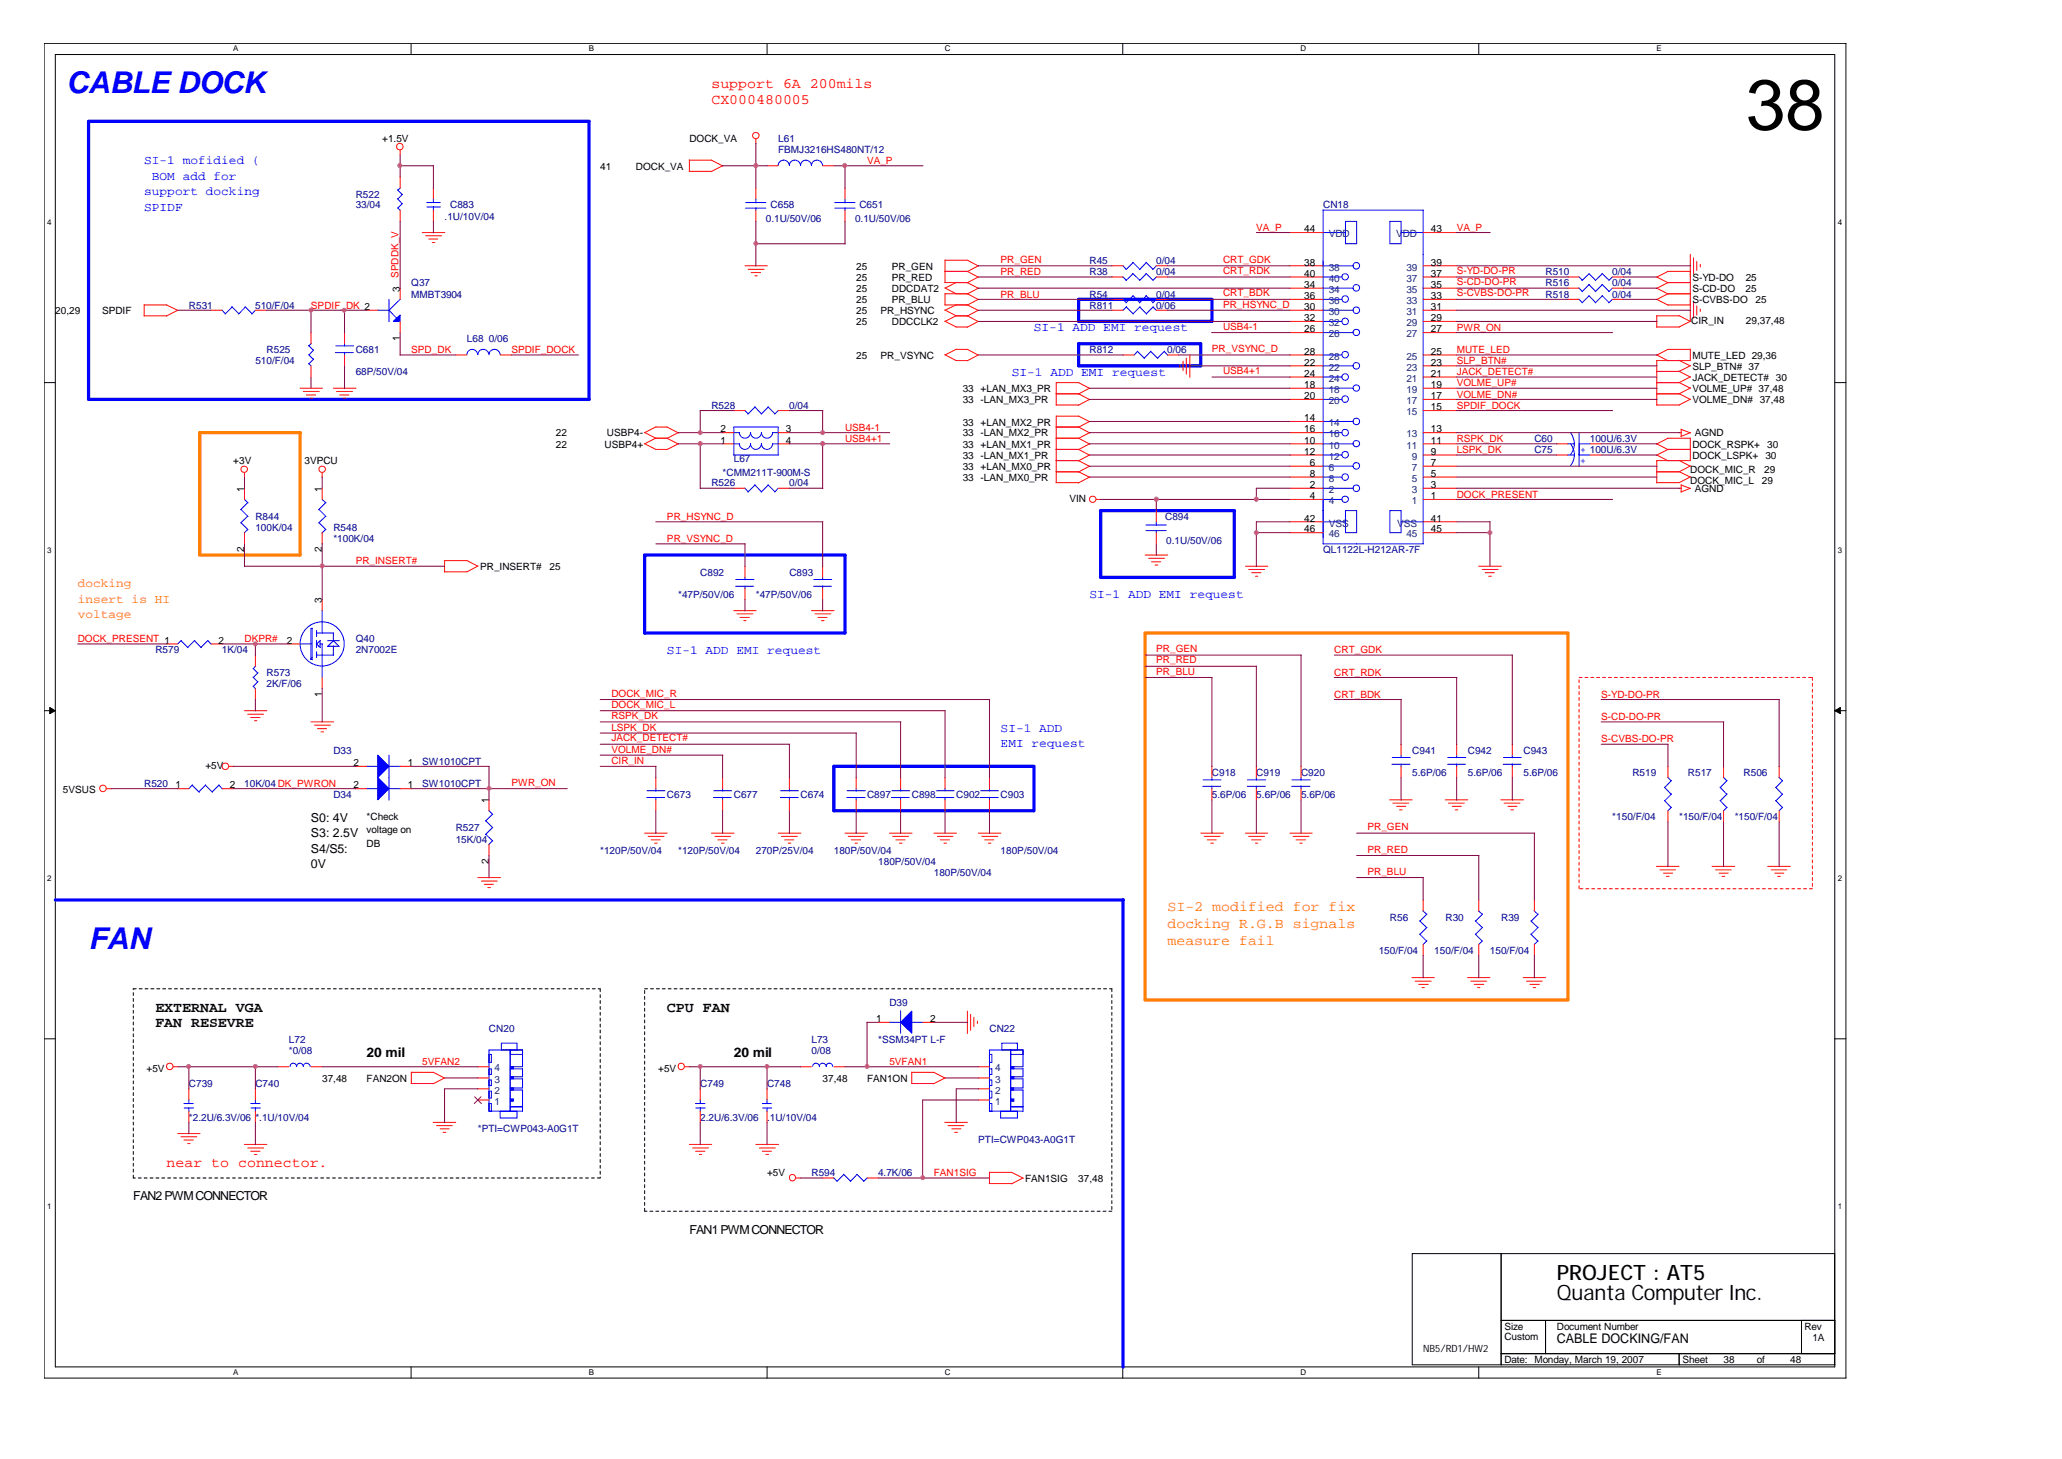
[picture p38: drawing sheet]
<svg xmlns="http://www.w3.org/2000/svg" width="297mm" height="210mm" viewBox="0 0 297 210" stroke-linecap="round" stroke-linejoin="round" font-family="sans-serif">
<defs><g id="words">
<text font-size="10.2" x="251.2" y="18.6">38</text>
<g font-size="4.3" fill="#00f">
<text x="9.6" y="13.4">CABLEDOCK</text>
<text x="12.7" y="136.6">FAN</text>
</g>
<g font-size="3">
<text x="224" y="184.2">PROJECT : AT5</text>
<text x="224" y="187">Quanta Computer Inc.</text>
</g>
<g font-size="2.1" fill="#f00">
<text x="102.4" y="12.7">support 6A 200mils</text>
<text x="102.4" y="15">CX000480005</text>
<text x="24" y="167.9">near to connector.</text>
</g>
<g font-size="2.1" fill="#ff8000">
<text x="168" y="131.1">SI-2 modified for fix</text>
<text x="168" y="133.5">docking R.G.B signals</text>
<text x="168" y="135.9">measure fail</text>
</g>
<g font-size="2.1">
<text x="22.4" y="145.6">EXTERNAL VGA</text>
<text x="22.4" y="147.7">FAN RESEVRE</text>
<text x="96" y="145.6">CPU FAN</text>
</g>
<g font-size="1.9">
<text x="52.7" y="152">20 mil</text>
<text x="105.6" y="152">20 mil</text>
<text x="224" y="193.2">CABLE DOCKING/FAN</text>
</g>
<g font-size="1.8" fill="#00f">
<text x="20.7" y="23.6">SI-1 mofidied (</text>
<text x="20.7" y="28.1">support docking</text>
<text x="21.9" y="25.9">BOM add for</text>
<text x="20.7" y="30.4">SPIDF</text>
<text x="148.8" y="47.6">SI-1 ADD EMI request</text>
<text x="145.6" y="54">SI-1 ADD EMI request</text>
<text x="156.8" y="86">SI-1 ADD EMI request</text>
<text x="96" y="94">SI-1 ADD EMI request</text>
<text x="144" y="105.3">SI-1 ADD</text>
<text x="144" y="107.5">EMI request</text>
</g>
<g font-size="1.8" fill="#ff8000">
<text x="11.2" y="84.5">docking</text>
<text x="11.2" y="86.7">insert is HI</text>
<text x="11.2" y="89">voltage</text>
</g>
<g font-size="1.8">
<text x="44.7" y="118.3">S0: 4V</text>
<text x="44.7" y="120.5">S3: 2.5V</text>
<text x="44.7" y="122.7">S4/S5:</text>
<text x="44.7" y="124.9">0V</text>
<text x="19.2" y="172.7">FAN2 PWM CONNECTOR</text>
<text x="99.2" y="177.5">FAN1 PWM CONNECTOR</text>
</g>
<g font-size="1.4">
<text x="55" y="20.4">+1.5V</text>
<text x="99.2" y="20.4">DOCK_VA</text>
<text x="86.4" y="24.4">41</text>
<text x="91.5" y="24.4">DOCK_VA</text>
<text x="187.7" y="33.4">44</text>
<text x="205.9" y="33.4">43</text>
<text x="57.5" y="42" transform="rotate(-90 57.5 42)">3</text>
<text x="123.2" y="38.8">25</text>
<text x="123.2" y="40.4">25</text>
<text x="128.3" y="38.8">PR_GEN</text>
<text x="128.3" y="40.4">PR_RED</text>
<text x="187.7" y="41.4">34</text>
<text x="187.7" y="38.2">38</text>
<text x="187.7" y="39.8">40</text>
<text x="205.9" y="41.4">35</text>
<text x="205.9" y="39.8">37</text>
<text x="205.9" y="38.2">39</text>
<text x="243.5" y="40.4">S-YD-DO</text>
<text x="251.2" y="40.4">25</text>
<text x="8" y="45.2">20,29</text>
<text x="14.7" y="45.2">SPDIF</text>
<text x="123.2" y="46.8">25</text>
<text x="123.2" y="42">25</text>
<text x="123.2" y="43.6">25</text>
<text x="123.2" y="45.2">25</text>
<text x="126.7" y="45.2">PR_HSYNC</text>
<text x="128.3" y="46.8">DDCCLK2</text>
<text x="128.3" y="42">DDCDAT2</text>
<text x="128.3" y="43.6">PR_BLU</text>
<text x="187.7" y="47.8">26</text>
<text x="187.7" y="44.6">30</text>
<text x="187.7" y="46.2">32</text>
<text x="187.7" y="43">36</text>
<text x="205.9" y="47.8">27</text>
<text x="205.9" y="46.2">29</text>
<text x="205.9" y="44.6">31</text>
<text x="205.9" y="43">33</text>
<text x="243.3" y="46.7">CIR_IN</text>
<text x="243.5" y="43.6">S-CVBS-DO</text>
<text x="243.5" y="42">S-CD-DO</text>
<text x="251.2" y="42">25</text>
<text x="251.2" y="46.7">29,37,48</text>
<text x="252.6" y="43.6">25</text>
<text x="57.5" y="49" transform="rotate(-90 57.5 49)">1</text>
<text x="123.2" y="51.6">25</text>
<text x="126.7" y="51.6">PR_VSYNC</text>
<text x="187.7" y="52.6">22</text>
<text x="187.7" y="51">28</text>
<text x="205.9" y="52.6">23</text>
<text x="205.9" y="51">25</text>
<text x="243.5" y="53.2">SLP_BTN# 37</text>
<text x="243.5" y="51.6">MUTE_LED 29,36</text>
<text x="138.5" y="56.4">33 +LAN_MX3_PR</text>
<text x="138.5" y="58">33 -LAN_MX3_PR</text>
<text x="187.7" y="55.8">18</text>
<text x="187.7" y="57.4">20</text>
<text x="187.7" y="54.2">24</text>
<text x="205.9" y="59">15</text>
<text x="205.9" y="57.4">17</text>
<text x="205.9" y="55.8">19</text>
<text x="205.9" y="54.2">21</text>
<text x="243.5" y="54.8">JACK_DETECT# 30</text>
<text x="243.5" y="58">VOLME_DN# 37,48</text>
<text x="243.5" y="56.4">VOLME_UP# 37,48</text>
<text x="80" y="62.8">22</text>
<text x="80" y="64.4">22</text>
<text x="87" y="64.4">USBP4+</text>
<text x="87.3" y="62.8">USBP4-</text>
<text x="103.7" y="62.2">2</text>
<text x="103.7" y="63.8">1</text>
<text x="113.1" y="63.8">4</text>
<text x="113.1" y="62.2">3</text>
<text x="138.5" y="62.8">33 -LAN_MX2_PR</text>
<text x="138.5" y="64.4">33 +LAN_MX1_PR</text>
<text x="138.5" y="61.2">33 +LAN_MX2_PR</text>
<text x="187.7" y="63.8">10</text>
<text x="187.7" y="65.4">12</text>
<text x="187.7" y="60.6">14</text>
<text x="187.7" y="62.2">16</text>
<text x="205.9" y="65.4">9</text>
<text x="205.9" y="63.8">11</text>
<text x="205.9" y="62.2">13</text>
<text x="243.5" y="64.4">DOCK_RSPK+</text>
<text x="243.8" y="62.8">AGND</text>
<text x="254.3" y="64.4">30</text>
<text x="33.6" y="66.8">+3V</text>
<text x="35.1" y="70.8" transform="rotate(-90 35.1 70.8)">1</text>
<text x="43.8" y="66.8">3VPCU</text>
<text x="46.3" y="70.8" transform="rotate(-90 46.3 70.8)">1</text>
<text x="138.5" y="67.6">33 +LAN_MX0_PR</text>
<text x="138.5" y="66">33 -LAN_MX1_PR</text>
<text x="138.5" y="69.2">33 -LAN_MX0_PR</text>
<text x="188.5" y="70.2">2</text>
<text x="188.5" y="71.8">4</text>
<text x="188.5" y="67">6</text>
<text x="188.5" y="68.6">8</text>
<text x="205.9" y="71.8">1</text>
<text x="205.9" y="70.2">3</text>
<text x="205.9" y="68.6">5</text>
<text x="205.9" y="67">7</text>
<text x="243.2" y="69.7">DOCK_MIC_L</text>
<text x="243.2" y="68.1">DOCK_MIC_R</text>
<text x="243.5" y="66">DOCK_LSPK+</text>
<text x="243.8" y="70.8">AGND</text>
<text x="253.5" y="69.7">29</text>
<text x="253.8" y="68.1">29</text>
<text x="254" y="66">30</text>
<text x="153.9" y="72.2">VIN</text>
<text x="187.7" y="75">42</text>
<text x="187.7" y="76.6">46</text>
<text x="205.9" y="75">41</text>
<text x="205.9" y="76.6">45</text>
<text x="35.1" y="79.4" transform="rotate(-90 35.1 79.4)">2</text>
<text x="46.3" y="79.4" transform="rotate(-90 46.3 79.4)">2</text>
<text x="69.1" y="82">PR_INSERT#</text>
<text x="79.1" y="82">25</text>
<text x="46.3" y="86.8" transform="rotate(-90 46.3 86.8)">3</text>
<text x="31.5" y="92.6">2</text>
<text x="41.3" y="92.6">2</text>
<text x="46.3" y="100.3" transform="rotate(-90 46.3 100.3)">1</text>
<text x="25.3" y="113.4">1</text>
<text x="29.5" y="110.7">+5V</text>
<text x="33.1" y="113.4">2</text>
<text x="50.8" y="110.2">2</text>
<text x="50.8" y="113.4">2</text>
<text x="58.7" y="110.2">1</text>
<text x="58.7" y="113.4">1</text>
<text x="9.1" y="114">5VSUS</text>
<text x="52.7" y="118">*Check</text>
<text x="52.7" y="119.9">voltage on</text>
<text x="70.3" y="115.5" transform="rotate(-90 70.3 115.5)">1</text>
<text x="52.7" y="121.8">DB</text>
<text x="70.3" y="124.3" transform="rotate(-90 70.3 124.3)">2</text>
<text x="126.1" y="147">1</text>
<text x="133.9" y="147">2</text>
<text x="21.1" y="154.2">+5V</text>
<text x="46.4" y="155.6">37,48</text>
<text x="52.7" y="155.6">FAN2ON</text>
<text x="94.7" y="154.2">+5V</text>
<text x="118.4" y="155.6">37,48</text>
<text x="124.8" y="155.6">FAN1ON</text>
<text x="110.4" y="169.2">+5V</text>
<text x="147.5" y="170">FAN1SIG</text>
<text x="155.2" y="170">37,48</text>
<text x="216.5" y="191.3">Size</text>
<text x="224" y="191.3">Document Number</text>
<text x="259.6" y="191.3">Rev</text>
<text x="204.8" y="194.5">NB5/RD1/HW2</text>
<text x="216.5" y="192.8">Custom</text>
<text x="216.5" y="196.1">Date: Monday, March 19, 2007</text>
<text x="242.1" y="196.1">Sheet</text>
<text x="248" y="196.1">38</text>
<text x="252.8" y="196.1">of</text>
<text x="257.6" y="196.1">48</text>
<text x="260.8" y="192.9">1A</text>
</g>
<g font-size="1.4" fill="#000080">
<text x="112" y="20.4">L61</text>
<text x="112" y="22">FBMJ3216HS480NT/12</text>
<text x="51.2" y="28.4">R522</text>
<text x="51.2" y="30">33/04</text>
<text x="64.8" y="30">C883</text>
<text x="110.9" y="30">C658</text>
<text x="123.7" y="30">C651</text>
<text x="190.4" y="30">CN18</text>
<text x="64" y="31.6">.1U/10V/04</text>
<text x="110.2" y="31.9">0.1U/50V/06</text>
<text x="123" y="31.9">0.1U/50V/06</text>
<text x="59.2" y="41.2">Q37</text>
<text x="156.8" y="38">R45</text>
<text x="156.8" y="39.6">R38</text>
<text x="166.3" y="38">0/04</text>
<text x="166.3" y="39.6">0/04</text>
<text x="222.4" y="41.2">R516</text>
<text x="222.4" y="39.6">R510</text>
<text x="232" y="41.2">0/04</text>
<text x="232" y="39.6">0/04</text>
<text x="27.2" y="44.4">R531</text>
<text x="36.7" y="44.4">510/F/04</text>
<text x="59.2" y="42.8">MMBT3904</text>
<text x="156.8" y="42.8">R54</text>
<text x="156.8" y="44.4">R811</text>
<text x="166.3" y="44.4">0/06</text>
<text x="166.3" y="42.8">0/04</text>
<text x="222.4" y="42.8">R518</text>
<text x="232" y="42.8">0/04</text>
<text x="36.7" y="52.4">510/F/04</text>
<text x="38.4" y="50.8">R525</text>
<text x="51.2" y="50.8">C681</text>
<text x="51.2" y="54">68P/50V/04</text>
<text x="67.2" y="49.2">L68</text>
<text x="70.3" y="49.2">0/06</text>
<text x="156.8" y="50.8">R812</text>
<text x="168" y="50.8">0/06</text>
<text x="102.4" y="58.8">R528</text>
<text x="113.6" y="58.8">0/04</text>
<text x="220.8" y="65.2">C75</text>
<text x="220.8" y="63.6">C60</text>
<text x="228.7" y="65.2">100U/6.3V</text>
<text x="228.7" y="63.6">100U/6.3V</text>
<text x="102.4" y="70">R526</text>
<text x="104" y="68.4">*CMM211T-900M-S</text>
<text x="105.6" y="66.5">L67</text>
<text x="113.6" y="70">0/04</text>
<text x="36.7" y="74.8">R844</text>
<text x="36.7" y="76.4">100K/04</text>
<text x="48" y="76.4">R548</text>
<text x="48" y="78">*100K/04</text>
<text x="167.6" y="74.8">C894</text>
<text x="100.8" y="82.8">C892</text>
<text x="113.6" y="82.8">C893</text>
<text x="167.8" y="78.3">0.1U/50V/06</text>
<text x="190.4" y="79.6">QL1122L-H212AR-7F</text>
<text x="97.6" y="86">*47P/50V/06</text>
<text x="108.8" y="86">*47P/50V/06</text>
<text x="22.4" y="94">R579</text>
<text x="31.9" y="94">1K/04</text>
<text x="51.2" y="92.4">Q40</text>
<text x="51.2" y="94">2N7002E</text>
<text x="38.4" y="97.2">R573</text>
<text x="38.4" y="98.8">2K/F/06</text>
<text x="20.7" y="113.2">R520</text>
<text x="35.2" y="113.2">10K/04 DK_PWRON</text>
<text x="48" y="108.4">D33</text>
<text x="60.7" y="110">SW1010CPT</text>
<text x="60.7" y="113.2">SW1010CPT</text>
<text x="174.4" y="111.6">C918</text>
<text x="180.8" y="111.6">C919</text>
<text x="187.2" y="111.6">C920</text>
<text x="203.2" y="108.4">C941</text>
<text x="203.2" y="111.6">5.6P/06</text>
<text x="211.2" y="108.4">C942</text>
<text x="211.2" y="111.6">5.6P/06</text>
<text x="219.2" y="108.4">C943</text>
<text x="219.2" y="111.6">5.6P/06</text>
<text x="234.9" y="111.6">R519</text>
<text x="242.9" y="111.6">R517</text>
<text x="250.9" y="111.6">R506</text>
<text x="48" y="114.8">D34</text>
<text x="65.6" y="119.6">R527</text>
<text x="96" y="114.8">C673</text>
<text x="105.6" y="114.8">C677</text>
<text x="115.2" y="114.8">C674</text>
<text x="124.8" y="114.8">C897</text>
<text x="131.2" y="114.8">C898</text>
<text x="137.6" y="114.8">C902</text>
<text x="144" y="114.8">C903</text>
<text x="174.4" y="114.8">5.6P/06</text>
<text x="180.8" y="114.8">5.6P/06</text>
<text x="187.2" y="114.8">5.6P/06</text>
<text x="232" y="118">*150/F/04</text>
<text x="241.6" y="118">*150/F/04</text>
<text x="249.6" y="118">*150/F/04</text>
<text x="65.6" y="121.2">15K/04</text>
<text x="86.4" y="122.8">*120P/50V/04</text>
<text x="97.6" y="122.8">*120P/50V/04</text>
<text x="108.8" y="122.8">270P/25V/04</text>
<text x="120" y="122.8">180P/50V/04</text>
<text x="126.4" y="124.4">180P/50V/04</text>
<text x="134.4" y="126">180P/50V/04</text>
<text x="144" y="122.8">180P/50V/04</text>
<text x="198.4" y="137.2">150/F/04</text>
<text x="200" y="132.4">R56</text>
<text x="206.4" y="137.2">150/F/04</text>
<text x="208" y="132.4">R30</text>
<text x="214.4" y="137.2">150/F/04</text>
<text x="216" y="132.4">R39</text>
<text x="70.4" y="148.4">CN20</text>
<text x="128" y="144.8">D39</text>
<text x="142.4" y="148.4">CN22</text>
<text x="41.6" y="150">L72</text>
<text x="41.6" y="151.6">*0/08</text>
<text x="116.8" y="150">L73</text>
<text x="116.8" y="151.6">0/08</text>
<text x="126.4" y="150">*SSM34PT L-F</text>
<text x="27.2" y="156.4">C739</text>
<text x="27.2" y="161.2">*2.2U/6.3V/06 *.1U/10V/04</text>
<text x="36.7" y="156.4">C740</text>
<text x="100.8" y="156.4">C749</text>
<text x="100.8" y="161.2">2.2U/6.3V/06</text>
<text x="110.4" y="156.4">C748</text>
<text x="110.4" y="161.2">.1U/10V/04</text>
<text x="68.7" y="162.8">*PTI=CWP043-A0G1T</text>
<text x="140.8" y="164.4">PTI=CWP043-A0G1T</text>
<text x="116.8" y="169.2">R594</text>
<text x="126.3" y="169.2">4.7K/06</text>
</g>
<g font-size="1.4" fill="#f00">
<text x="124.8" y="23.6">VA_P</text>
<text x="180.8" y="33.2">VA_P</text>
<text x="209.6" y="33.2">VA_P</text>
<text x="57.3" y="40" transform="rotate(-90 57.3 40)">SPDDK_V</text>
<text x="144" y="37.9">PR_GEN</text>
<text x="144" y="39.6">PR_RED</text>
<text x="176" y="37.9">CRT_GDK</text>
<text x="176" y="39.4">CRT_RDK</text>
<text x="209.6" y="39.4">S-YD-DO-PR</text>
<text x="209.6" y="41">S-CD-DO-PR</text>
<text x="44.7" y="44.4">SPDIF_DK 2</text>
<text x="144" y="42.8">PR_BLU</text>
<text x="176" y="44.3">PR_HSYNC_D</text>
<text x="176" y="47.4">USB4-1</text>
<text x="176" y="42.6">CRT_BDK</text>
<text x="209.6" y="47.6">PWR_ON</text>
<text x="209.6" y="42.6">S-CVBS-DO-PR</text>
<text x="59.2" y="50.8">SPD_DK</text>
<text x="73.6" y="50.8">SPDIF_DOCK</text>
<text x="174.4" y="50.6">PR_VSYNC_D</text>
<text x="176" y="53.9">USB4+1</text>
<text x="209.6" y="50.8">MUTE_LED</text>
<text x="209.6" y="54">JACK_DETECT#</text>
<text x="209.6" y="52.4">SLP_BTN#</text>
<text x="209.6" y="57.2">VOLME_DN#</text>
<text x="209.6" y="58.8">SPDIF_DOCK</text>
<text x="209.6" y="55.6">VOLME_UP#</text>
<text x="121.6" y="62">USB4-1</text>
<text x="121.6" y="63.6">USB4+1</text>
<text x="209.6" y="63.6">RSPK_DK</text>
<text x="209.6" y="65.2">LSPK_DK</text>
<text x="209.6" y="71.6">DOCK_PRESENT</text>
<text x="96" y="78">PR_VSYNC_D</text>
<text x="96" y="74.8">PR_HSYNC_D</text>
<text x="51.2" y="81.2">PR_INSERT#</text>
<text x="11.2" y="92.4">DOCK_PRESENT 1</text>
<text x="35.2" y="92.4">DKPR#</text>
<text x="166.4" y="93.9">PR_GEN</text>
<text x="166.4" y="95.4">PR_RED</text>
<text x="192" y="94">CRT_GDK</text>
<text x="88" y="101.9">DOCK_MIC_L</text>
<text x="88" y="100.3">DOCK_MIC_R</text>
<text x="166.4" y="97">PR_BLU</text>
<text x="192" y="97.2">CRT_RDK</text>
<text x="192" y="100.4">CRT_BDK</text>
<text x="230.4" y="100.4">S-YD-DO-PR</text>
<text x="88" y="105.2">LSPK_DK</text>
<text x="88" y="103.4">RSPK_DK</text>
<text x="88" y="106.7">JACK_DETECT#</text>
<text x="230.4" y="106.8">S-CVBS-DO-PR</text>
<text x="230.4" y="103.6">S-CD-DO-PR</text>
<text x="73.6" y="113">PWR_ON</text>
<text x="88" y="109.9">CIR_IN</text>
<text x="88" y="108.3">VOLME_DN#</text>
<text x="196.8" y="119.4">PR_GEN</text>
<text x="196.8" y="125.9">PR_BLU</text>
<text x="196.8" y="122.7">PR_RED</text>
<text x="60.7" y="153.2">5VFAN2</text>
<text x="128" y="153.2">5VFAN1</text>
<text x="134.4" y="169.2">FAN1SIG</text>
</g>
<g font-size="1.4" fill="#004080">
<text x="191.2" y="34.1">VDD</text>
<text x="200.9" y="34.1">VDD</text>
<text x="191.2" y="38.9">38</text>
<text x="191.2" y="40.5">40</text>
<text x="202.3" y="38.9">39</text>
<text x="202.4" y="40.5">37</text>
<text x="191.2" y="45.3">30</text>
<text x="191.2" y="46.9">32</text>
<text x="191.2" y="42.1">34</text>
<text x="191.2" y="43.7">36</text>
<text x="202.3" y="45.3">31</text>
<text x="202.3" y="42.1">35</text>
<text x="202.4" y="46.9">29</text>
<text x="202.4" y="43.7">33</text>
<text x="191.2" y="53.3">22</text>
<text x="191.2" y="48.5">26</text>
<text x="191.2" y="51.7">28</text>
<text x="202.3" y="53.3">23</text>
<text x="202.3" y="48.5">27</text>
<text x="202.4" y="51.7">25</text>
<text x="191.2" y="56.5">18</text>
<text x="191.2" y="58.1">20</text>
<text x="191.2" y="54.9">24</text>
<text x="202.3" y="56.5">19</text>
<text x="202.4" y="59.7">15</text>
<text x="202.4" y="58.1">17</text>
<text x="202.4" y="54.9">21</text>
<text x="191.2" y="64.5">10</text>
<text x="191.2" y="61.3">14</text>
<text x="191.2" y="62.9">16</text>
<text x="202.3" y="64.5">11</text>
<text x="202.4" y="62.9">13</text>
<text x="191.2" y="70.9">2</text>
<text x="191.2" y="67.7">6</text>
<text x="191.2" y="69.3">8</text>
<text x="191.2" y="66.1">12</text>
<text x="203.2" y="70.9">3</text>
<text x="203.2" y="69.3">5</text>
<text x="203.2" y="67.7">7</text>
<text x="203.2" y="66.1">9</text>
<text x="191.2" y="72.5">4</text>
<text x="191.2" y="75.7">VSS</text>
<text x="191.2" y="77.3">46</text>
<text x="201" y="75.7">VSS</text>
<text x="202.3" y="77.3">45</text>
<text x="203.2" y="72.5">1</text>
<text x="71.2" y="155.8">3</text>
<text x="71.2" y="154.1">4</text>
<text x="143.2" y="155.8">3</text>
<text x="143.2" y="154.1">4</text>
<text x="71.2" y="158.9">1</text>
<text x="71.2" y="157.3">2</text>
<text x="143.2" y="158.9">1</text>
<text x="143.2" y="157.3">2</text>
</g>
<text font-size="1.4" fill="#00f" x="227.4" y="64.3" transform="rotate(90 227.4 64.3)">+ +</text>
<g font-size="1.1">
<text x="33.5" y="7.4">A</text>
<text x="84.7" y="7.4">B</text>
<text x="135.9" y="7.4">C</text>
<text x="187.1" y="7.4">D</text>
<text x="238.3" y="7.4">E</text>
<text x="6.8" y="32.4">4</text>
<text x="264.4" y="32.4">4</text>
<text x="6.8" y="79.6">3</text>
<text x="264.4" y="79.6">3</text>
<text x="6.8" y="126.8">2</text>
<text x="264.4" y="126.8">2</text>
<text x="6.8" y="174">1</text>
<text x="264.4" y="174">1</text>
<text x="33.5" y="197.8">A</text>
<text x="84.7" y="197.8">B</text>
<text x="135.9" y="197.8">C</text>
<text x="187.1" y="197.8">D</text>
<text x="238.3" y="197.8">E</text>
</g>
</g></defs>
<g fill="none" stroke="#000" stroke-width=".14">
<path d="M6.3 6.2h259.3v192.1h-259.3zM8 7.8h256v188.9h-256zM59.1 6.2v1.6M110.4 6.2v1.6M161.5 6.2v1.6M212.8 6.2v1.6M6.3 55h1.7M264 55h1.6M6.3 102.2h1.7M264 102.2h1.6M6.3 149.5h1.7M264 149.5h1.6"/>
<path d="M59.1 196.7v1.6M110.4 196.7v1.6M161.5 196.7v1.6M212.8 196.7v1.6M216 190h48M216 180.4v16M216 194.7h48M222.4 190v4.7M241.6 194.7v1.7M259.2 190v4.7M264 180.4h-60.8v16h60.8"/>
</g>
<g fill="#000" stroke="#000" stroke-width=".14">
<path d="M7.2 101.8l.8 .4-.8 .5z" fill-rule="evenodd"/>
<path d="M264 102.2l.8-.4v.9z" fill-rule="evenodd"/>
</g>
<path d="M12.7 17.5h72.1v40h-72.1zM155.2 43.1h19.2v3.1h-19.2zM155.2 49.5h17.6v3.1h-17.6zM92.8 79.9h28.8v11.2h-28.8zM158.4 73.5h19.2v9.6h-19.2zM120 110.3h28.8v6.3h-28.8zM8 129.5h153.6M161.6 129.5v67.2" fill="none" stroke="#00f" stroke-width=".47"/>
<path d="M19.2 142.3h67.2M86.4 142.3v27.2M92.8 142.3h67.2M160 142.3v32M19.2 169.5v-27.2M86.4 169.5h-67.2M92.8 174.3v-32M160 174.3h-67.2" fill="none" stroke="#000" stroke-width=".14" stroke-dasharray=".4"/>
<path d="M227.2 97.5h33.6M260.8 97.5v30.4M227.2 127.9v-30.4M260.8 127.9h-33.6" fill="none" stroke="#f00" stroke-width=".14" stroke-dasharray=".4"/>
<path d="M28.7 62.2h14.5v17.7h-14.5zM164.8 91.1h60.8v52.8h-60.8z" fill="none" stroke="#ff8000" stroke-width=".47"/>
<g fill="none" stroke="#f00" stroke-width=".14">
<path d="M108.8 20v.7M57.6 21.6v.7M57.6 25.5v1.6M57.6 30.2v1.6M60.7 33.5h3.3M61.3 33.9h2.2M61.7 34.4h1.3M62.2 34.9h.4M62.4 27.1v1.5M62.4 30.2v1.6M99.1 24.7h3.3M99.2 23v1.7"/>
<path d="M99.2 23h3.2M102.4 23l1.6 .9M104 23.8l-1.7 .9M107.2 38.2h3.2M107.7 38.7h2.2M108.1 39.2h1.3M108.6 39.7h.4M108.8 27.1v1.5M108.8 30.2v1.6M110.4 23.8h1.6M118.4 23.8h1.6M121.6 27.1v1.5"/>
<path d="M121.6 30.2v1.6M135.9 39h3.3M136 37.4v3.3M136 37.4h3.2M139.2 37.4l1.6 .9M139.2 39l1.6 .9M140.8 38.2l-1.7 .9M140.8 39.8l-1.7 .9M160 38.2h1.6M160 39.8h1.6M166.4 38.2h1.6M166.4 39.8h1.6"/>
<path d="M185.6 38.2h4.8M185.6 33.5h4.8M185.6 39.8h4.8M204.8 38.2h4.8M204.8 33.5h4.8M204.8 39.8h4.8M225.6 39.8h1.6M232 39.8h1.6M238.4 39.8l1.6 .9M239.9 39h3.3M240 39l-1.7 .9M243.2 36.6v9.6l-1.6-.8"/>
<path d="M243.7 37.1v2.3M244.1 37.6v1.3M244.6 38v.4M20.7 45.4h3.3M20.7 43.8v1.6M20.7 43.9h3.3M24 43.9l1.6 .8M25.6 44.6l-1.7 .9M30.4 44.6h1.6M36.7 44.6h1.7M43.2 55.9h3.2M43.6 56.3h2.3"/>
<path d="M44.1 56.8h1.3M44.6 57.3h.4M44.7 47.9v1.6M44.7 52.6v1.6M48 55.9h3.2M48.4 56.3h2.3M48.9 56.8h1.3M49.4 57.3h.4M49.6 47.9v1.6M49.6 51.1v1.5M52.7 44.6h1.7M57.6 41.5v1.6"/>
<path d="M57.6 46.2v1.7M65.6 51.1h1.6M72 51.1h1.6M105.6 59.1h1.6M112 59.1h1.6M135.9 43.9h3.3M135.9 40.7h3.3M135.9 46.2l1.7 .8M135.9 41.4l1.7 .9M135.9 51l1.7 .9M135.9 44.6l1.7 .8M136 42.2v1.7"/>
<path d="M136 42.3h3.2M137.5 45.4h1.7M137.5 47h1.7M137.5 51.9h1.7M137.6 50.3h1.6M137.6 45.4l-1.6 .8M137.6 40.6l-1.6 .9M137.6 50.2l-1.6 .9M137.6 43.8l-1.6 .8M139.2 45.4l1.6 .9M139.2 40.7l1.6 .8M139.2 42.3l1.6 .8"/>
<path d="M139.2 50.3l1.6 .8M139.2 43.9l1.6 .8M140.8 46.2l-1.7 .9M140.8 41.5l-1.7 .8M140.8 43.1l-1.7 .8M140.8 51.1l-1.7 .8M140.8 44.6l-1.7 .9M151.9 56.7h3.3M151.9 58.3h3.3M152 55h3.2M152 55v3.3M152 59.8v9.6"/>
<path d="M152 59.9h3.2M155.2 55l1.6 .9M155.2 56.7l1.6 .8M155.2 59.9l1.6 .8M156.8 55.9l-1.6 .8M156.8 57.5l-1.6 .8M160 44.6h1.6M160 43.1h1.6M161.6 51.1h1.6M166.4 44.6h1.6M166.4 43.1h1.6M168 51.1h1.6"/>
<path d="M169.8 52.5v.3M170.2 52v1.3M170.7 51.5v2.3M171.2 51.1v3.2M185.6 55.9h4.8M185.6 51.1h4.8M185.6 44.6h4.8M185.6 41.5h4.8M185.6 43.1h4.8M185.6 57.5h4.8M185.6 54.2h4.8M185.6 52.6h4.8"/>
<path d="M185.6 47.9h4.8M185.6 46.2h4.8M204.8 55.9h4.8M204.8 51.1h4.8M204.8 44.6h4.8M204.8 41.5h4.8M204.8 43.1h4.8M204.8 59.1h4.8M204.8 57.5h4.8M204.8 54.2h4.8M204.8 52.6h4.8M204.8 47.9h4.8"/>
<path d="M204.8 46.2h4.8M225.6 41.5h1.6M225.6 43.1h1.6M232 41.5h1.6M232 43.1h1.6M238.3 45.4h3.3M238.3 53.4h3.3M238.3 55h3.3M238.3 56.7h3.3M238.3 51.9h4.9M238.4 45.4v1.7M238.4 51.9v6.4"/>
<path d="M238.4 47h3.2M238.4 58.3h3.2M238.4 43.1l1.6 .8M238.4 41.5l1.6 .8M238.4 51.1l1.6 .8M239.9 42.3h3.3M239.9 40.7h3.3M239.9 50.3h3.3M240 43.9h3.2M240 42.3l-1.7 .8M240 40.7l-1.7 .8M240 50.3l-1.7 .8"/>
<path d="M241.6 53.4l1.6 .8M241.6 56.6l1.6 .9M241.6 51.8l1.6 .8M241.6 55l1.6 .9M243.2 50.2v1.7M243.2 46.2l-1.6 .8M243.2 54.2l-1.6 .8M243.2 57.4l-1.6 .9M243.2 52.6l-1.6 .8M243.2 55.8l-1.6 .9M243.7 43.5v2.3M244.1 44v1.4"/>
<path d="M244.6 44.5v.3M35.2 68v.7M35.2 70.2v1.7M35.2 76.6v1.6M46.4 68v.7M46.4 70.2v1.7M46.4 76.6v1.6M92.7 62.2l1.7 .8M92.7 63.8l1.7 .9M94.3 63h1.7M94.3 64.7h1.7M94.4 61.4h1.6"/>
<path d="M94.4 61.4l-1.6 .8M94.4 63l-1.6 .9M96 61.4l1.6 .9M96 63l1.6 .9M97.6 62.2l-1.7 .9M97.6 63.9l-1.7 .8M104 62.2h1.6M104 63.9h1.6M105.6 70.2h1.6M112 70.2h1.6M112 62.2h1.6M112 63.9h1.6"/>
<path d="M151.9 63h3.3M151.9 61.4h3.3M151.9 64.7h3.3M151.9 66.3h3.3M151.9 67.9h3.3M151.9 69.4h3.3M155.2 66.3l1.6 .8M155.2 64.7l1.6 .8M155.2 61.4l1.6 .9M155.2 63l1.6 .9M155.2 67.9l1.6 .8M156.8 67.1l-1.6 .8"/>
<path d="M156.8 65.5l-1.6 .8M156.8 62.2l-1.6 .9M156.8 63.9l-1.6 .8M156.8 68.6l-1.6 .9M156.8 60.6l-1.6 .9M157.7 71.9h.7M164.8 79.9h3.2M166.4 73.5v1.6M166.4 76.6v1.6M185.6 70.2h4.8M185.6 62.2h4.8M185.6 71.9h4.8"/>
<path d="M185.6 65.5h4.8M185.6 63.9h4.8M185.6 68.6h4.8M185.6 67.1h4.8M185.6 60.6h4.8M185.6 75.1h4.8M185.6 76.6h4.8M204.8 70.2h4.8M204.8 62.2h4.8M204.8 71.9h4.8M204.8 65.5h4.8M204.8 63.9h4.8"/>
<path d="M204.8 68.6h4.8M204.8 67.1h4.8M204.8 75.1h4.8M204.8 76.6h4.8M224 65.5h1.6M224 63.9h1.6M228.8 65.5h1.6M228.8 63.9h1.6M238.3 66.3h4.9M238.3 67.9h3.3M238.4 66.3v3.2M238.4 65.5l1.6 .8"/>
<path d="M238.4 69.4h3.2M238.4 63.9l1.6 .8M239.9 63h3.3M239.9 64.7h3.3M240 64.7l-1.7 .8M240 63l-1.7 .9M241.6 70.2h.3M241.6 62.2h.3M241.6 67.8l1.6 .8M241.6 66.2l1.6 .9M241.9 61.7v1.1M241.9 69.7v1.1"/>
<path d="M241.9 69.8l1.3 .5M241.9 61.8l1.3 .5M243.2 70.2l-1.3 .6M243.2 62.2l-1.3 .6M243.2 63v3.3M243.2 68.6l-1.6 .8M243.2 67l-1.6 .9M24 92.6h1.6M30.4 92.6h1.6M36.7 94.2v1.7M36.7 99.1v1.5M41.6 92.6h1.6"/>
<path d="M46.4 86.2v1.7M46.4 97.5v1.6M63.9 80.7h3.3M64 80.7v1.6M64 82.3h3.2M67.1 80.6l1.6 .9M68.8 81.4l-1.6 .9M105.6 87.9h3.2M106 88.3h2.3M106.5 88.8h1.3M107 89.3h.4M107.2 81.5v1.6"/>
<path d="M107.2 84.6v1.6M116.8 87.9h3.2M117.3 88.3h2.2M117.7 88.8h1.3M118.2 89.3h.4M118.4 81.5v1.6M118.4 84.6v1.6M165.3 80.3h2.3M165.7 80.8h1.3M166.2 81.3h.4M179.2 81.5h3.2M179.7 81.9h2.2"/>
<path d="M180.1 82.4h1.3M180.6 82.9h.4M212.8 81.5h3.2M213.3 81.9h2.3M213.7 82.4h1.3M214.2 82.9h.4M15.3 113.5h.7M25.6 113.5h1.6M32 113.5h1.6M32.9 110.3h.7M35.2 102.2h3.2M35.6 102.8h2.3"/>
<path d="M36.1 103.2h1.3M36.6 103.7h.4M44.7 103.9h3.3M45.3 104.3h2.2M45.7 104.8h1.3M46.2 105.3h.4M51.2 110.3h1.5M51.2 113.5h1.5M57.6 110.3h1.6M57.6 113.5h1.6M70.4 115.1v1.5M92.8 119.9h3.2"/>
<path d="M94.4 111.9v1.6M94.4 115.1v1.5M102.4 119.9h3.2M104 111.9v1.6M104 115.1v1.5M112 119.9h3.2M113.6 111.9v1.6M113.6 115.1v1.5M121.6 119.9h3.2M123.2 111.9v1.6M123.2 115.1v1.5M128 119.9h3.2"/>
<path d="M129.6 111.9v1.6M129.6 115.1v1.5M134.4 119.9h3.2M136 111.9v1.6M136 115.1v1.5M140.8 119.9h3.2M142.4 111.9v1.6M142.4 115.1v1.5M172.8 119.9h3.2M174.4 110.3v1.6M174.4 113.5v1.6M179.2 119.9h3.2"/>
<path d="M180.8 110.3v1.6M180.8 113.5v1.6M185.6 119.9h3.2M187.2 110.3v1.6M187.2 113.5v1.6M199.9 115.1h3.3M200.4 115.5h2.3M201 116h1.3M201.4 116.5h.4M201.6 107.1v1.5M201.6 110.3v1.6M207.9 115.1h3.3"/>
<path d="M208.4 115.5h2.3M209 116h1.3M209.4 116.5h.4M209.6 107.1v1.5M209.6 110.3v1.6M215.9 115.1h3.3M216.4 115.5h2.3M217 116h1.3M217.4 116.5h.4M217.6 107.1v1.5M217.6 110.3v1.6M240 110.3v1.6"/>
<path d="M240 116.6v1.7M248 110.3v1.6M248 116.6v1.7M256 110.3v1.6M256 116.6v1.7M68.7 126.3h3.3M69.3 126.8h2.2M69.7 127.2h1.3M70.2 127.7h.4M70.4 121.5v1.6M93.3 120.3h2.2M93.7 120.8h1.3"/>
<path d="M94.2 121.3h.4M102.9 120.3h2.2M103.3 120.8h1.3M103.8 121.3h.4M112.4 120.3h2.3M112.9 120.8h1.3M113.4 121.3h.4M122 120.3h2.3M122.5 120.8h1.3M123 121.3h.4M128.4 120.3h2.3M128.9 120.8h1.3"/>
<path d="M129.4 121.3h.4M134.9 120.3h2.2M135.3 120.8h1.3M135.8 121.3h.4M141.3 120.3h2.3M141.7 120.8h1.3M142.2 121.3h.4M173.3 120.3h2.3M173.7 120.8h1.3M174.2 121.3h.4M179.7 120.3h2.2M180.1 120.8h1.3"/>
<path d="M180.6 121.3h.4M186.1 120.3h2.2M186.5 120.8h1.3M187 121.3h.4M204.8 129.5v1.6M204.8 135.9v1.6M212.8 129.5v1.6M212.8 135.9v1.6M220.8 129.5v1.6M220.8 135.9v1.6M238.3 124.6h3.3M238.8 125.2h2.3"/>
<path d="M239.4 125.6h1.3M239.8 126.1h.4M246.3 124.6h3.3M246.8 125.2h2.3M247.4 125.6h1.3M247.8 126.1h.4M254.3 124.6h3.3M254.8 125.2h2.3M255.4 125.6h1.3M255.8 126.1h.4M24.9 153.5h.7M27.2 156.6v1.7"/>
<path d="M27.2 159.9v1.6M36.7 156.6v1.7M36.7 159.9v1.6M40 153.5h1.6M44.7 153.5h1.7M59.1 155.9h3.3M59.2 154.3h3.2M59.2 154.2v1.7M62.4 154.3l1.6 .8M64 155.1l-1.7 .8M68.7 153.5h1.7M68.7 158.3h1.7"/>
<path d="M68.7 156.6h1.7M68.7 155.1h1.7M98.5 153.5h.7M100.8 156.6v1.7M100.8 159.9v1.6M110.4 156.6v1.7M110.4 159.9v1.6M115.2 153.5h1.6M120 153.5h1.6M126.4 147.1h1.6M131.1 155.9h3.3M131.2 154.3h3.2"/>
<path d="M131.2 154.2v1.7M132.8 147.1h1.6M134.4 154.3l1.6 .8M136 155.1l-1.7 .8M139.2 145.5v3.2M139.7 145.9v2.3M140.1 146.4v1.3M140.6 146.9v.3M140.8 153.5h1.6M140.8 158.3h1.6M140.8 156.6h1.6M140.8 155.1h1.6"/>
<path d="M203.2 140.6h3.2M203.6 141.2h2.3M204.1 141.6h1.4M204.6 142.1h.3M211.2 140.6h3.2M211.6 141.2h2.3M212.1 141.6h1.4M212.6 142.1h.3M219.2 140.6h3.2M219.6 141.2h2.3M220.1 141.6h1.4M220.6 142.1h.3"/>
<path d="M25.6 163.1h3.2M26 163.5h2.3M26.5 164h1.3M27 164.5h.3M35.2 164.6h3.2M35.6 165.2h2.3M36.1 165.6h1.3M36.6 166.1h.4M62.3 161.5h3.3M62.8 161.9h2.3M63.3 162.4h1.3M63.8 162.9h.3"/>
<path d="M99.2 164.6h3.2M99.7 165.2h2.2M100.1 165.6h1.3M100.6 166.1h.4M108.8 164.6h3.2M109.3 165.2h2.2M109.7 165.6h1.3M110.2 166.1h.4M114.5 169.5h.7M118.4 169.5h1.6M124.8 169.5h1.6M135.9 161.5h3.3"/>
<path d="M136.4 161.9h2.3M136.9 162.4h1.4M137.4 162.9h.4M142.3 170.3h3.3M142.4 168.6v1.7M142.4 168.7h3.2M145.6 168.7l1.6 .8M147.2 169.5l-1.7 .8"/>
<circle cx="108.8" cy="19.5" r=".46"/>
<circle cx="57.5" cy="21.1" r=".47"/>
<circle cx="35.1" cy="67.5" r=".46"/>
<circle cx="46.4" cy="67.5" r=".46"/>
<circle cx="157.2" cy="71.8" r=".46"/>
<circle cx="14.8" cy="113.4" r=".47"/>
<circle cx="32.4" cy="110.2" r=".47"/>
<circle cx="24.4" cy="153.4" r=".47"/>
<circle cx="98" cy="153.4" r=".46"/>
<circle cx="114" cy="169.4" r=".46"/>
</g>
<g fill="none" stroke="#00f" stroke-width=".14">
<path d="M57.2 29.9l.4 .3M57.2 28.6l.7 .7M57.2 27.3l.7 .7M57.6 27l-.4 .4M57.9 29.3l-.7 .6M57.9 28l-.7 .6M61.4 29.1h1.9M61.4 29.8h2M62.4 28.6v.5M62.4 29.7v.5M107.3 29.1h2.9M107.3 29.9h2.9"/>
<path d="M108.8 28.6v.6M108.8 29.9v.3M112 23.8a.81 .81 0 0 1 .8-.8 .81 .81 0 0 1 .8 .8 .81 .81 0 0 1 .8-.8 .81 .81 0 0 1 .8 .8 .78 .78 0 0 1 .8-.8 .78 .78 0 0 1 .8 .8 .81 .81 0 0 1 .8-.8 .81 .81 0 0 1 .8 .8M120.1 29.1h2.9M120.1 29.9h2.9M121.6 28.6v.6M121.6 29.9v.3M161.5 38.2l.6 .5M161.5 39.8l.6 .5M163 37.7l1 1M163 39.3l1 1M163 37.8l-1 1"/>
<path d="M163 39.4l-1 1M164.9 37.7l1 1M164.9 39.3l1 1M164.9 37.8l-.9 1M164.9 39.4l-.9 1M166.4 38.2l-.5 .6M166.4 39.8l-.5 .6M190.3 30.2h14.5M190.3 38.2h4.4M190.3 39.8h2.8M190.4 30.2v48h14.4M190.4 33.5h3.2"/>
<path d="M193.6 31.8h1.6v3.3h-1.6zM200 31.8h1.6v3.3h-1.6zM201.6 33.5h3.2M204.8 30.2v48M227.2 39.8l.5 .5M228.6 39.3l1 1M228.6 39.4l-1 1M230.5 39.3l1 1M230.5 39.4l-1 1M232 39.8l-.5 .6M31.9 44.6l.5 .5M33.4 44.1l1 1"/>
<path d="M33.4 44.2l-1 1M35.3 44.1l1 1M35.3 44.2l-1 1M36.7 44.6l-.5 .6M44.4 52.3l.3 .3M44.4 51l.7 .7M44.4 49.7l.7 .7M44.8 49.4l-.4 .4M45.1 51.7l-.7 .6M45.1 50.3l-.7 .8M48.3 50.7h2.5M48.3 49.8h2.6"/>
<path d="M49.6 49.5v.3M49.6 50.7v.4M54.3 44.6h1.7l1.1 1.2M56 43.1v3.2M57.6 43.1l-1.7 1.6M67.2 51a.78 .78 0 0 1 .8-.7 .78 .78 0 0 1 .7 .7 .81 .81 0 0 1 .9-.7 .81 .81 0 0 1 .8 .7 .81 .81 0 0 1 .8-.7 .81 .81 0 0 1 .8 .7M107.1 59l.6 .5M108.6 58.5l1 1M108.6 58.6l-1 1M110.5 58.5l1 1M110.5 58.6l-1 1M112 59.1l-.5 .5"/>
<path d="M161.5 43l.6 .5M162.1 44.2l1 1M162.1 44.1l-.5 .5M163 42.5l1 1M163 42.6l-1 1M163.7 50.6l1 1M163.7 50.5l-.5 .6M164 44.2l1 1M164 44.1l-1 1M164.9 42.5l1 1M164.9 42.6l-.9 1M165.6 50.6l1 1"/>
<path d="M165.6 50.5l-1 1M165.9 44.2l.5 .5M165.9 44.1l-1 1M166.4 43.1l-.5 .5M167.5 50.6l.5 .5M167.6 50.5l-1.1 1M190.3 43.1h2.8M190.3 41.5h4.4M190.3 46.2h2.8M190.3 44.6h4.4M190.3 47.9h4.4M190.3 52.6h4.4"/>
<path d="M190.3 51.1h2.8M190.3 55.9h4.4M190.3 54.2h2.8M190.3 57.5h2.8M227.2 41.4l.5 .5M227.2 43l.5 .5M228.6 40.9l1 1M228.6 42.5l1 1M228.6 41l-1 1M228.6 42.6l-1 1M230.5 40.9l1 1M230.5 42.5l1 1"/>
<path d="M230.5 41l-1 1M230.5 42.6l-1 1M232 41.5l-.5 .5M232 43.1l-.5 .5M34.7 73.3l1 1M34.7 75.2l1 1M35.2 71.9l.5 .5M35.6 72.3l-1 1M35.6 74.3l-1 .9M35.6 76.2l-.5 .5M45.9 73.3l1 1M45.9 75.2l1 1"/>
<path d="M46.4 71.9l.5 .5M46.9 72.3l-1.1 1M46.9 74.3l-1.1 .9M46.9 76.2l-.6 .5M105.6 61.4h6.4v4.1h-6.4zM105.6 63.9h.8M105.6 62.2h.8M106.4 63.8a.81 .81 0 0 0 .8 .9 .81 .81 0 0 0 .8-.9 .79 .79 0 0 0 .8 .9 .79 .79 0 0 0 .8-.9 .81 .81 0 0 0 .8 .9 .81 .81 0 0 0 .8-.9M106.4 62.2a.81 .81 0 0 0 .8 .8 .81 .81 0 0 0 .8-.8 .79 .79 0 0 0 .8 .8 .79 .79 0 0 0 .8-.8 .81 .81 0 0 0 .8 .8 .81 .81 0 0 0 .8-.8M107.1 70.2l.6 .6M108.6 69.7l1 1.1M108.6 69.8l-1 1"/>
<path d="M110.5 69.7l1 1.1M110.5 69.8l-1 1M111.2 63.9h.8M111.2 62.2h.8M112 70.2l-.5 .6M164.9 75.5h2.9M164.9 76.3h2.9M166.4 75.1v.5M166.4 76.3v.3M190.3 65.5h2.8M190.3 63.9h4.4M190.3 62.2h2.8"/>
<path d="M190.3 60.6h4.4M190.3 68.6h2.8M190.3 67.1h4.4M190.3 71.9h2.8M190.3 70.2h4.4M190.4 75.1h3.2M193.6 73.5h1.6v3.1h-1.6zM200 73.5h1.6v3.1h-1.6zM201.6 75.1h3.2M225.6 65.5h.9M225.6 63.9h.9M226 63.9a2.5 2.5 0 0 1 0 3.1"/>
<path d="M226 62.2a3 3 0 0 1 .5 1.6v.1a2.49 2.49 0 0 1-.5 1.5M227.2 65.5h1.6M227.2 63.9h1.6M227.2 62.2v4.9M26 92.2l1.1 1M26.1 92.1l-.5 .5M28 92.2l1 1M28 92.1l-1 1M29.9 92.2l.5 .5M29.9 92.1l-1 1M36.4 98.7l.3 .4M36.4 97.4l.7 .7"/>
<path d="M36.4 96.2l.7 .6M36.8 95.8l-.4 .4M37.1 98.1l-.7 .6M37.1 96.8l-.7 .7M43.2 92.6h1.6M44.7 94.9h.2M44.9 90.4v4.5M45 90.4h-.3v4.5M45.5 91.1h2.5M45.5 92.6l.6 .5M45.5 94.2h2.5M45.6 90.7v.9"/>
<path d="M45.6 92.1v1.1M45.6 93.7v.9M46.1 92.6h.3M46.1 92.2v1M46.1 92.1l-.6 .6M46.4 87.8v3.3M46.4 92.6v4.9M47.1 93l.9-.8 .8 .8M47.1 92.2h1.7M47.2 93h1.6M48 91.1v1.1M48 92.9v1.4"/>
<path d="M105.8 84.3h2.7M105.9 83.4h2.6M107.2 83.1v.3M107.2 84.3v.3M117.1 84.3h2.5M117.1 83.4h2.6M118.4 83.1v.3M118.4 84.3v.3M27.6 113l1.1 1M27.7 112.9l-.5 .6M29.5 113l1.1 1M29.6 112.9l-1 1"/>
<path d="M31.5 113l.5 .5M31.5 112.9l-1 1M52.7 110.3h1.7M52.7 113.5h1.7M56 108.6v6.5M56 110.3h1.6M56 113.5h1.6M69.9 118.1l1 1M70.4 116.6l.5 .6M70.9 117.2l-1.1 .9M70.9 119.1l-1.1 1M93 114.7h2.6"/>
<path d="M93.1 113.8h2.6M94.4 113.5v.3M94.4 114.7v.4M102.7 114.7h2.5M102.7 113.8h2.6M104 113.5v.3M104 114.7v.4M112.3 114.7h2.6M112.3 113.8h2.6M113.6 113.5v.3M113.6 114.7v.4M121.8 114.7h2.7"/>
<path d="M121.9 113.8h2.6M123.2 113.5v.3M123.2 114.7v.4M128.3 114.7h2.6M128.3 113.8h2.6M129.6 113.5v.3M129.6 114.7v.4M134.7 114.7h2.5M134.7 113.8h2.6M136 113.5v.3M136 114.7v.4M141.1 114.7h2.5"/>
<path d="M141.1 113.8h2.6M142.4 113.5v.3M142.4 114.7v.4M173.1 113.1h2.5M173.1 112.2h2.6M174.4 111.9v.3M174.4 113.1v.4M179.5 113.1h2.6M179.5 112.2h2.6M180.8 111.9v.3M180.8 113.1v.4M185.8 113.1h2.7"/>
<path d="M185.9 112.2h2.6M187.2 111.9v.3M187.2 113.1v.4M200.3 110h2.6M200.3 109h2.6M201.6 108.6v.4M201.6 109.9v.4M208.3 110h2.6M208.3 109h2.6M209.6 108.6v.4M209.6 109.9v.4M216.3 110h2.6"/>
<path d="M216.3 109h2.6M217.6 108.6v.4M217.6 109.9v.4M239.5 115.2l1 1M239.5 113.3l1 1M239.9 111.8l.6 .5M240.5 116.1l-.5 .5M240.5 114.2l-1 1M240.5 112.3l-1 1M247.5 115.2l1 1M247.5 113.3l1 1M247.9 111.8l.6 .5"/>
<path d="M248.5 116.1l-.5 .5M248.5 114.2l-1 1M248.5 112.3l-1 1M255.5 115.2l1 1M255.5 113.3l1 1M255.9 111.8l.6 .5M256.5 116.1l-.5 .5M256.5 114.2l-1 1M256.5 112.3l-1 1M69.9 120l1 1M70.9 121l-.6 .5M204.3 134.4l1 1"/>
<path d="M204.3 132.5l1 .9M204.7 131l.6 .5M205.3 135.4l-.5 .5M205.3 133.4l-1 1M205.3 131.5l-1 1M212.3 134.4l1 1M212.3 132.5l1 .9M212.7 131l.6 .5M213.3 135.4l-.5 .5M213.3 133.4l-1 1M213.3 131.5l-1 1M220.3 134.4l1 1"/>
<path d="M220.3 132.5l1 .9M220.7 131l.6 .5M221.3 135.4l-.5 .5M221.3 133.4l-1 1M221.3 131.5l-1 1M26.5 158.8h1.3M26.5 159.4h1.4M27.2 158.2v.6M27.2 159.4v.5M36.1 158.8h1.3M36.1 159.4h1.4M36.7 158.2v.6"/>
<path d="M36.7 159.4v.5M41.7 153.4a.47 .47 0 0 1 .5-.4 .47 .47 0 0 1 .5 .4 .49 .49 0 0 1 .5-.4 .49 .49 0 0 1 .4 .4 .49 .49 0 0 1 .5-.4 .49 .49 0 0 1 .5 .4M70.4 158.8h.3v1.1M70.4 151.7h.3v1.1h-.3M70.4 157h.3v1h-.3M70.4 153.8h.3v.8h-.3M70.4 155.4h.3v.8h-.3M72 159.9v.9h2.4v-.9M72.1 151.1v-1h2.3v1M73.4 153.5h1.8v-2.4h-4.8v8.8h4.8v-3.1h-1.8M73.4 151.1v8.8M73.4 153.8h1.8v1.1h-1.8"/>
<path d="M73.4 155.2h1.8v1.3h-1.8M73.4 151.7h1.8M73.4 159.2h1.8M100.1 158.8h1.3M100.1 159.4h1.4M100.8 158.2v.6M100.8 159.4v.5M109.7 158.8h1.3M109.7 159.4h1.3M110.4 158.2v.6M110.4 159.4v.5M116.9 153.4a.49 .49 0 0 1 .5-.4 .49 .49 0 0 1 .5 .4 .49 .49 0 0 1 .5-.4 .49 .49 0 0 1 .5 .4 .47 .47 0 0 1 .4-.4 .47 .47 0 0 1 .5 .4"/>
<path d="M127.9 147.1h1.7M129.6 145.4v3.2M131.1 147.1h1.7M142.4 158.8h.3v1.1M142.4 151.7h.3v1.1h-.3M142.4 157h.3v1h-.3M142.4 155.4h.3v.8h-.3M142.4 153.8h.3v.8h-.3M144 159.9v.9h2.4v-.9M144.1 151.1v-1h2.3v1M145.4 153.5h1.8v-2.4h-4.8v8.8h4.8v-3.1h-1.8M145.4 151.7h1.8"/>
<path d="M145.4 159.2h1.8M145.4 155.2h1.8v1.3h-1.8M145.4 153.8h1.8v1.1h-1.8M145.4 151.1v8.8M119.9 169.4l.5 .5M121.4 168.9l1 1M121.4 169l-1 1M123.3 168.9l1 1M123.3 169l-1 1M124.8 169.5l-.6 .5"/>
<circle cx="193.6" cy="39.8" r=".46"/>
<circle cx="195.1" cy="38.2" r=".47"/>
<circle cx="193.5" cy="43" r=".47"/>
<circle cx="193.5" cy="46.2" r=".47"/>
<circle cx="193.5" cy="54.2" r=".47"/>
<circle cx="193.5" cy="57.4" r=".47"/>
<circle cx="193.5" cy="51" r=".47"/>
<circle cx="195.1" cy="41.4" r=".47"/>
<circle cx="195.1" cy="52.6" r=".47"/>
<circle cx="195.1" cy="44.6" r=".47"/>
<circle cx="195.2" cy="55.8" r=".46"/>
<circle cx="195.2" cy="47.8" r=".46"/>
<circle cx="193.5" cy="62.2" r=".47"/>
<circle cx="193.5" cy="68.6" r=".47"/>
<circle cx="193.5" cy="65.4" r=".47"/>
<circle cx="193.6" cy="71.8" r=".46"/>
<circle cx="195.1" cy="70.2" r=".47"/>
<circle cx="195.1" cy="60.6" r=".47"/>
<circle cx="195.1" cy="67" r=".47"/>
<circle cx="195.2" cy="63.8" r=".46"/>
<circle cx="46.4" cy="92.6" r="3.2"/>
</g>
<g fill="#00f" stroke="#00f" stroke-width=".14">
<path d="M131.2 145.5v3.1l-1.6-1.5z" fill-rule="evenodd"/>
<path d="M54.4 108.6l1.6 1.7-1.6 1.6z" fill-rule="evenodd"/>
<path d="M73.4 156.5h.5v.3h-.5z" fill-rule="evenodd"/>
<path d="M73.4 158.1h.5v.3h-.5z" fill-rule="evenodd"/>
<path d="M73.4 154.9h.5v.3h-.5z" fill-rule="evenodd"/>
<path d="M73.4 153.5h.5v.3h-.5z" fill-rule="evenodd"/>
<path d="M56.6 46.2l1-.9v.9z" fill-rule="evenodd"/>
<path d="M54.4 111.9l1.6 1.6-1.6 1.6z" fill-rule="evenodd"/>
<path d="M145.4 156.5h.5v.3h-.5z" fill-rule="evenodd"/>
<path d="M145.4 158.1h.5v.3h-.5z" fill-rule="evenodd"/>
<path d="M145.4 154.9h.5v.3h-.5z" fill-rule="evenodd"/>
<path d="M145.4 153.5h.5v.3h-.5z" fill-rule="evenodd"/>
</g>
<path d="M68.3 157.8l1 1M69.2 157.8l-1 1" fill="none" stroke="#804000" stroke-width=".14"/>
<g fill="none" stroke="#800040" stroke-width=".14">
<path d="M57.6 22.2v3.3M57.6 31.8v9.7M57.6 23.8h4.8M62.4 23.8v3.3M62.4 31.8v1.7M104 23.8h6.4M108.8 20.6v6.5M108.8 31.8v6.5M108.8 35.1h12.8M120 23.8h12.8M121.6 23.8v3.3M121.6 31.8v3.3"/>
<path d="M140.8 38.2h19.2M140.8 39.8h19.2M168 38.2h17.6M168 39.8h17.6M180.8 33.5h4.8M209.6 33.5h4.8M209.6 38.2h33.6M209.6 39.8h16M233.6 39.8h4.8M25.6 44.6h4.8M38.4 44.6h14.4M44.7 44.6v3.3"/>
<path d="M44.7 54.2v1.7M49.6 44.6v3.3M49.6 52.6v3.3M57.6 47.9v3.2M57.6 51.1h8M73.6 51.1h9.6M105.6 59.1h-4.8v3.2M113.6 59.1h4.8M118.4 59.1v3.2M140.8 44.6h19.2M140.8 51.1h20.8M140.8 43.1h19.2"/>
<path d="M140.8 46.2h44.8M140.8 41.5h44.8M156.8 55.9h28.8M156.8 57.5h28.8M168 44.6h17.6M168 43.1h17.6M169.6 51.1h16M171.2 52.6h14.4M174.3 47.9h11.3M174.4 54.2h11.2M209.6 59.1h22.4M209.6 44.6h33.6"/>
<path d="M209.6 51.1h28.8M209.6 43.1h16M209.6 55.9h28.8M209.6 57.5h28.8M209.6 54.2h28.8M209.6 47.9h22.4M209.6 46.2h28.8M209.6 52.6h28.8M209.6 41.5h16M233.6 43.1h4.8M233.6 41.5h4.8M35.2 68.6v1.7"/>
<path d="M35.2 78.2v3.3M46.4 68.6v1.6M46.4 78.2v8M94.4 75.1h24M94.4 78.2h12.8M97.6 62.2h6.4M97.6 63.9h6.4M100.8 70.2h4.8M100.8 63.9v6.4M107.2 78.2v3.3M113.6 70.2h4.8M113.6 62.2h14.4"/>
<path d="M113.6 63.9h14.4M118.4 63.9v6.4M118.4 75.1v6.4M156.8 62.2h28.8M156.8 63.9h28.8M156.8 68.6h28.8M156.8 65.5h28.8M156.8 67.1h28.8M156.8 60.6h28.8M158.4 71.9h27.2M166.4 71.8v1.7M166.4 78.2v1.7"/>
<path d="M180.8 76.6h4.8M185.6 70.2h-4.8v1.7M185.6 75.1h-4.8v6.4M209.5 65.5h14.5M209.6 70.2h32M209.6 62.2h32M209.6 63.9h14.4M209.6 68.6h28.8M209.6 71.9h22.4M209.6 67.1h28.8M209.6 75.1h4.8M209.6 76.6h4.8"/>
<path d="M214.4 75.1v6.4M230.4 63.9h8M230.4 65.5h8M11.2 92.6h12.8M32 92.6h9.6M35.2 81.5h28.8M36.7 92.6v1.7M46.4 99v4.9M107.2 86.2v1.7M118.4 86.2v1.7M164.8 94.2h22.4M164.8 97.5h9.6"/>
<path d="M164.8 95.9h16M174.4 97.5v12.8M180.8 95.9v14.4M187.2 94.2v16.1M192 94.2h25.6M192 97.5h17.6M209.6 97.5v9.6M217.6 94.2v12.9M16 113.5h9.6M33.6 110.3h17.6M33.6 113.5h17.6M36.7 100.6v1.7"/>
<path d="M59.2 110.3h11.2M59.2 113.5h22.4M70.4 110.3v4.8M86.4 108.6h17.6M86.4 110.3h8M86.4 100.6h56M86.4 107.1h27.2M86.4 103.9h43.2M86.4 105.5h36.8M86.4 102.2h49.6M94.4 110.3v1.6M94.4 116.6v3.3"/>
<path d="M104 108.6v3.3M104 116.6v3.3M113.6 107.1v4.8M113.6 116.6v3.3M123.2 105.5v6.4M123.2 116.6v3.3M129.6 103.9v8M129.6 116.6v3.3M136 102.2v9.7M136 116.6v3.3M142.4 100.6v11.3M142.4 116.6v3.3"/>
<path d="M174.4 115.1v4.8M180.8 115.1v4.8M187.2 115.1v4.8M192 100.6h9.6M195.2 119.9h25.6M201.6 100.6v6.5M201.6 111.9v3.2M209.6 111.9v3.2M217.6 111.9v3.2M220.8 119.9v9.6M230.4 100.6h25.6M230.4 107.1h9.6"/>
<path d="M230.4 103.9h17.6M240 107.1v3.2M240 118.3v6.4M248 103.9v6.4M248 118.3v6.4M256 100.6v9.7M256 118.3v6.4M70.4 123.1v3.2M195.2 126.3h9.6M195.2 123.1h17.6M204.8 126.3v3.2M204.8 137.5v3.2"/>
<path d="M212.8 123.1v6.4M212.8 137.5v3.2M220.8 137.5v3.2M25.6 153.5h14.4M27.2 153.5v3.2M36.7 153.5v3.2M46.4 153.5h22.4M64 155.1h4.8M68.8 156.6h-4.8v4.9M99.2 153.5h16M100.8 153.5v3.2M110.4 153.5v3.2"/>
<path d="M121.6 153.5h19.2M124.7 147.1h1.7M124.8 147.1v6.4M134.4 147.1h4.8M136 155.1h4.8M140.8 158.3h-8v11.2M140.8 156.6h-3.2v4.9M27.2 161.5v1.6M36.7 161.5v3.2M100.8 161.5v3.2M110.4 161.5v3.2M115.2 169.5h3.2"/>
<path d="M126.4 169.5h16"/>
</g>
<g fill="#f0f" stroke="#f0f" stroke-width=".14">
<circle cx="118.4" cy="63.8" r=".31"/>
<circle cx="100.8" cy="62.2" r=".3"/>
<circle cx="121.5" cy="23.8" r=".31"/>
<circle cx="100.7" cy="63.8" r=".31"/>
<circle cx="44.7" cy="44.6" r=".3"/>
<circle cx="118.4" cy="62.2" r=".3"/>
<circle cx="49.5" cy="44.6" r=".3"/>
<circle cx="36.7" cy="92.6" r=".3"/>
<circle cx="108.7" cy="23.8" r=".31"/>
<circle cx="46.4" cy="81.4" r=".3"/>
<circle cx="108.8" cy="35" r=".3"/>
<circle cx="70.4" cy="113.4" r=".3"/>
<circle cx="214.4" cy="76.6" r=".3"/>
<circle cx="180.8" cy="71.8" r=".31"/>
<circle cx="166.4" cy="71.8" r=".31"/>
<circle cx="180.8" cy="76.6" r=".3"/>
<circle cx="57.5" cy="23.8" r=".31"/>
<circle cx="132.8" cy="169.4" r=".3"/>
<circle cx="27.1" cy="153.4" r=".3"/>
<circle cx="36.7" cy="153.4" r=".3"/>
<circle cx="100.8" cy="153.4" r=".3"/>
<circle cx="110.4" cy="153.4" r=".3"/>
<circle cx="124.8" cy="153.4" r=".3"/>
</g>
<use href="#words"/>
</svg>
